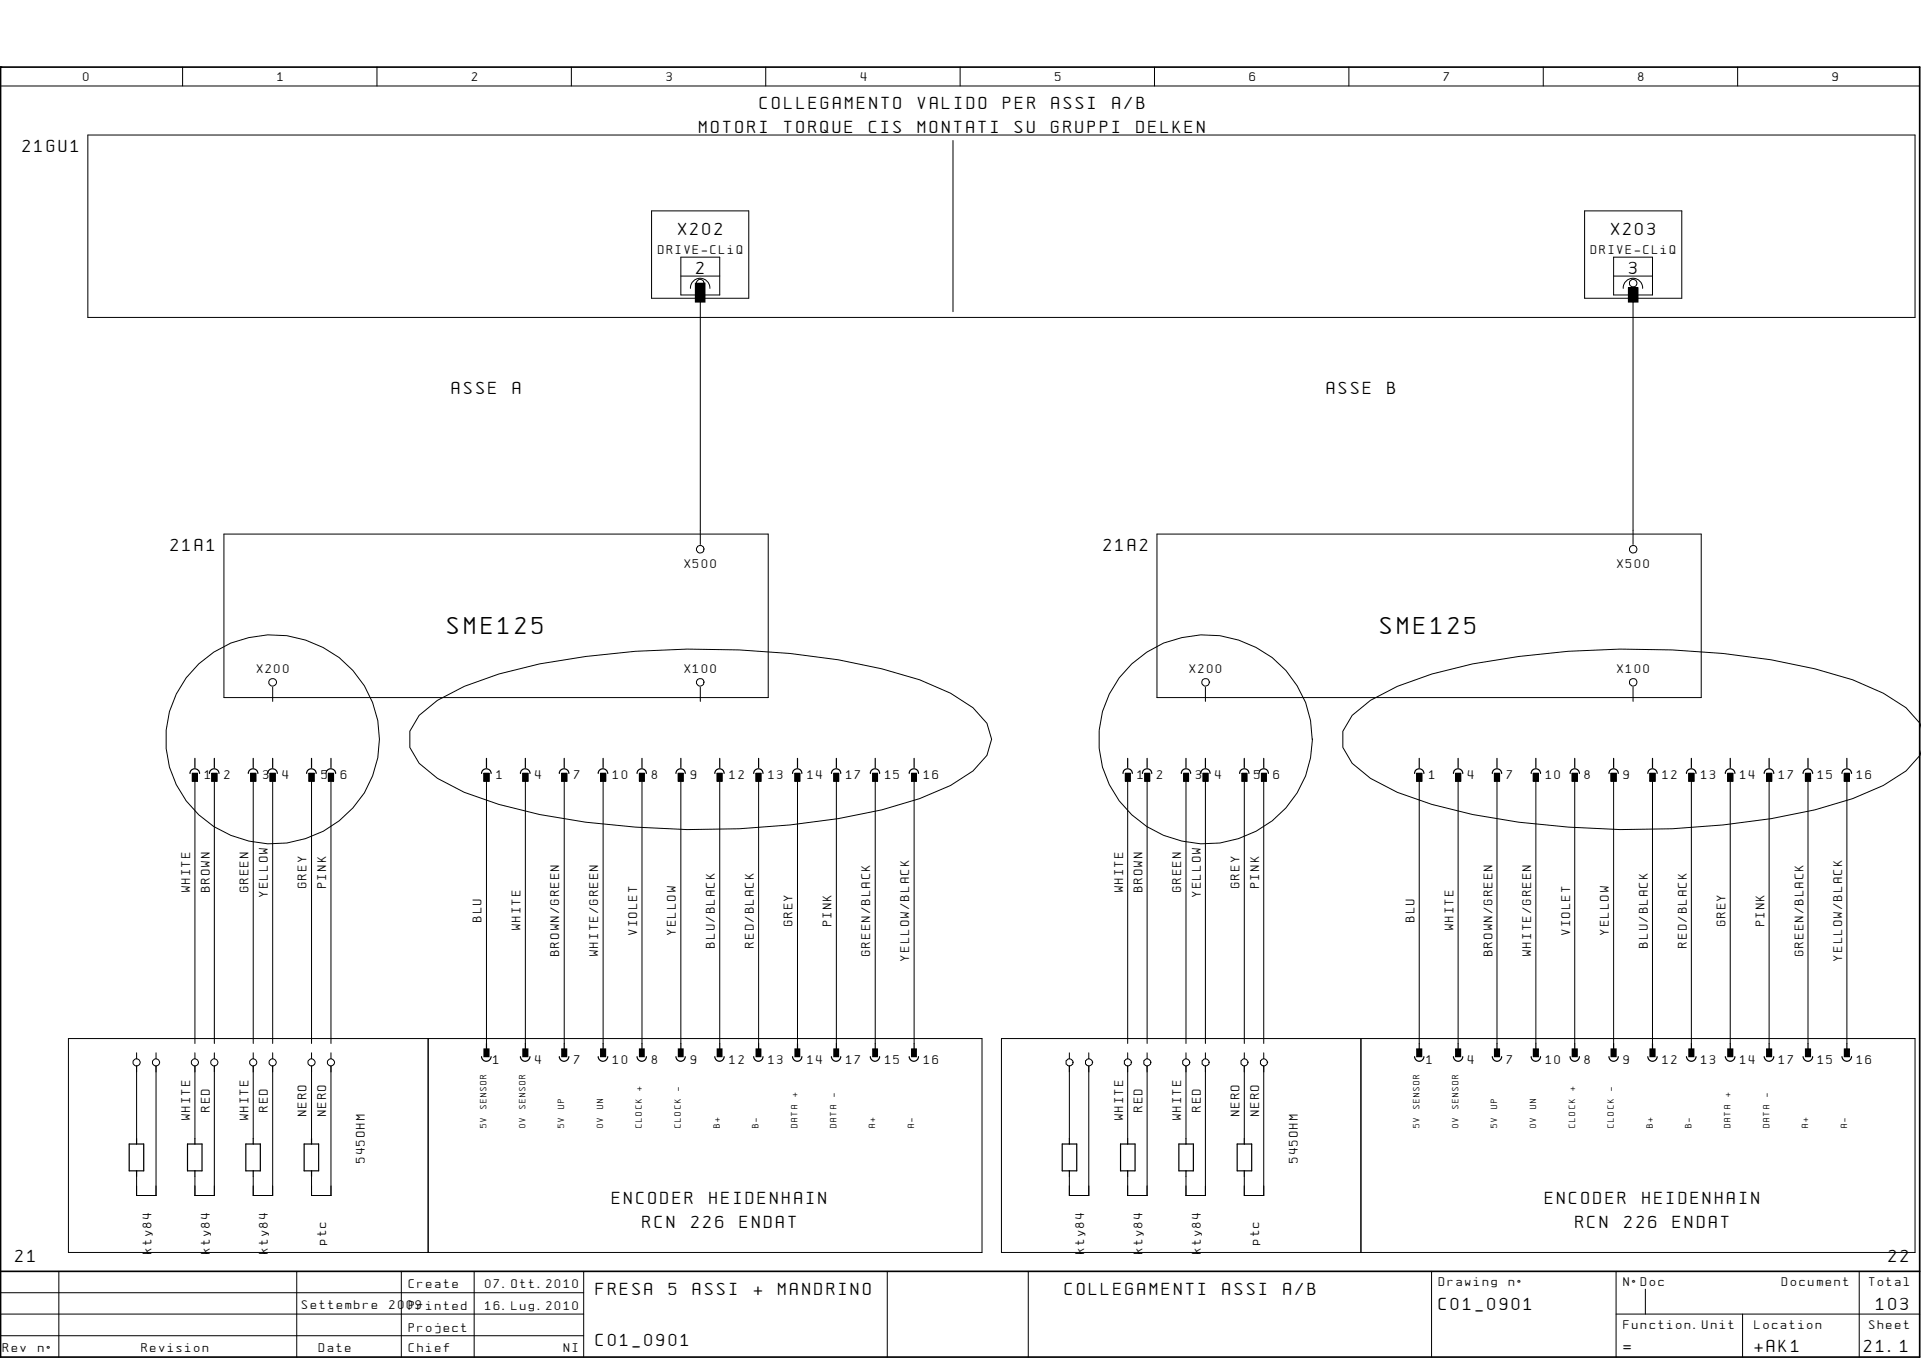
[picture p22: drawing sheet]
<svg xmlns="http://www.w3.org/2000/svg" width="297mm" height="210mm" viewBox="0 0 297 210" stroke-linecap="round" stroke-linejoin="round" font-family="sans-serif">
<defs><g id="words">
<g font-size="3">
<text x="69.2" y="98">SME125</text>
<text x="213.5" y="98">SME125</text>
</g>
<g font-size="2.2">
<text x="117.5" y="16.8">COLLEGAMENTO</text>
<text x="141.9" y="16.8">VALIDO</text>
<text x="155.1" y="16.8">PER</text>
<text x="162.6" y="16.8">ASSI</text>
<text x="172" y="16.8">A/B</text>
<text x="3.5" y="23.5">21GU1</text>
<text x="108.1" y="20.5">MOTORI</text>
<text x="121.2" y="20.5">TORQUE</text>
<text x="134.4" y="20.5">CIS</text>
<text x="141.9" y="20.5">MONTATI</text>
<text x="156.9" y="20.5">SU</text>
<text x="162.6" y="20.5">GRUPPI</text>
<text x="175.7" y="20.5">DELKEN</text>
<text x="104.9" y="36.3">X202</text>
<text x="249.1" y="36.3">X203</text>
<text x="107.7" y="42.3">2</text>
<text x="251.9" y="42.3">3</text>
<text x="69.9" y="60.9">ASSE</text>
<text x="79.3" y="60.9">A</text>
<text x="205.1" y="60.9">ASSE</text>
<text x="214.5" y="60.9">B</text>
<text x="26.4" y="85.1">21A1</text>
<text x="170.6" y="85.1">21A2</text>
<text x="94.7" y="186.1">ENCODER</text>
<text x="99.4" y="189.8">RCN</text>
<text x="106.9" y="189.8">226</text>
<text x="109.7" y="186.1">HEIDENHAIN</text>
<text x="114.4" y="189.8">ENDAT</text>
<text x="238.9" y="186.1">ENCODER</text>
<text x="243.6" y="189.8">RCN</text>
<text x="251.1" y="189.8">226</text>
<text x="254" y="186.1">HEIDENHAIN</text>
<text x="258.7" y="189.8">ENDAT</text>
<text x="2.4" y="195.1">21</text>
<text x="292" y="195.1">22</text>
<text x="92.2" y="200.2">FRESA</text>
<text x="103.4" y="200.2">5</text>
<text x="107.1" y="200.2">ASSI</text>
<text x="116.5" y="200.2">+</text>
<text x="120.3" y="200.2">MANDRINO</text>
<text x="164.6" y="200.2">COLLEGAMENTI</text>
<text x="189.1" y="200.2">ASSI</text>
<text x="198.5" y="200.2">A/B</text>
<text x="222.5" y="202.4">C01_0901</text>
<text x="290.1" y="202.4">103</text>
<text x="92.2" y="208">C01_0901</text>
<text x="251" y="209">=</text>
<text x="271.3" y="209">+AK1</text>
<text x="288.2" y="209">21.1</text>
</g>
<g font-size="1.5">
<text x="12.9" y="12.6">0</text>
<text x="42.9" y="12.6">1</text>
<text x="73" y="12.6">2</text>
<text x="103" y="12.6">3</text>
<text x="133.1" y="12.6">4</text>
<text x="163.1" y="12.6">5</text>
<text x="193.2" y="12.6">6</text>
<text x="223.3" y="12.6">7</text>
<text x="253.3" y="12.6">8</text>
<text x="283.3" y="12.6">9</text>
<text x="101.8" y="39.2">DRIVE-CLiQ</text>
<text x="246" y="39.2">DRIVE-CLiQ</text>
<text x="105.8" y="87.8">X500</text>
<text x="250.1" y="87.8">X500</text>
<text x="39.7" y="104">X200</text>
<text x="105.8" y="104">X100</text>
<text x="183.9" y="104">X200</text>
<text x="250.1" y="104">X100</text>
<text x="31.7" y="120.4">1</text>
<text x="34.7" y="120.4">2</text>
<text x="40.7" y="120.4">3</text>
<text x="43.7" y="120.4">4</text>
<text x="49.7" y="120.4">5</text>
<text x="52.7" y="120.4">6</text>
<text x="76.7" y="120.4">1</text>
<text x="82.8" y="120.4">4</text>
<text x="88.8" y="120.4">7</text>
<text x="94.8" y="120.4">10</text>
<text x="100.8" y="120.4">8</text>
<text x="106.8" y="120.4">9</text>
<text x="112.8" y="120.4">12</text>
<text x="118.8" y="120.4">13</text>
<text x="124.8" y="120.4">14</text>
<text x="130.8" y="120.4">17</text>
<text x="136.9" y="120.4">15</text>
<text x="142.9" y="120.4">16</text>
<text x="175.9" y="120.4">1</text>
<text x="178.9" y="120.4">2</text>
<text x="184.9" y="120.4">3</text>
<text x="187.9" y="120.4">4</text>
<text x="193.9" y="120.4">5</text>
<text x="196.9" y="120.4">6</text>
<text x="221" y="120.4">1</text>
<text x="227" y="120.4">4</text>
<text x="233" y="120.4">7</text>
<text x="239" y="120.4">10</text>
<text x="245" y="120.4">8</text>
<text x="251" y="120.4">9</text>
<text x="257" y="120.4">12</text>
<text x="263.1" y="120.4">13</text>
<text x="269.1" y="120.4">14</text>
<text x="275.1" y="120.4">17</text>
<text x="281.1" y="120.4">15</text>
<text x="287.1" y="120.4">16</text>
<text x="29.4" y="137.9" transform="rotate(-90 29.4 137.9)">WHITE</text>
<text x="32.4" y="137.9" transform="rotate(-90 32.4 137.9)">BROWN</text>
<text x="38.4" y="137.9" transform="rotate(-90 38.4 137.9)">GREEN</text>
<text x="47.4" y="137.3" transform="rotate(-90 47.4 137.3)">GREY</text>
<text x="50.4" y="137.3" transform="rotate(-90 50.4 137.3)">PINK</text>
<text x="173.6" y="137.9" transform="rotate(-90 173.6 137.9)">WHITE</text>
<text x="176.7" y="137.9" transform="rotate(-90 176.7 137.9)">BROWN</text>
<text x="182.7" y="137.9" transform="rotate(-90 182.7 137.9)">GREEN</text>
<text x="191.7" y="137.3" transform="rotate(-90 191.7 137.3)">GREY</text>
<text x="194.7" y="137.3" transform="rotate(-90 194.7 137.3)">PINK</text>
<text x="41.4" y="138.6" transform="rotate(-90 41.4 138.6)">YELLOW</text>
<text x="74.5" y="142.5" transform="rotate(-90 74.5 142.5)">BLU</text>
<text x="80.5" y="143.8" transform="rotate(-90 80.5 143.8)">WHITE</text>
<text x="122.6" y="143.2" transform="rotate(-90 122.6 143.2)">GREY</text>
<text x="128.6" y="143.2" transform="rotate(-90 128.6 143.2)">PINK</text>
<text x="185.7" y="138.6" transform="rotate(-90 185.7 138.6)">YELLOW</text>
<text x="218.7" y="142.5" transform="rotate(-90 218.7 142.5)">BLU</text>
<text x="224.7" y="143.8" transform="rotate(-90 224.7 143.8)">WHITE</text>
<text x="266.8" y="143.2" transform="rotate(-90 266.8 143.2)">GREY</text>
<text x="272.8" y="143.2" transform="rotate(-90 272.8 143.2)">PINK</text>
<text x="86.5" y="147.8" transform="rotate(-90 86.5 147.8)">BROWN/GREEN</text>
<text x="92.5" y="147.8" transform="rotate(-90 92.5 147.8)">WHITE/GREEN</text>
<text x="98.5" y="144.5" transform="rotate(-90 98.5 144.5)">VIOLET</text>
<text x="104.5" y="144.5" transform="rotate(-90 104.5 144.5)">YELLOW</text>
<text x="110.5" y="146.5" transform="rotate(-90 110.5 146.5)">BLU/BLACK</text>
<text x="116.5" y="146.5" transform="rotate(-90 116.5 146.5)">RED/BLACK</text>
<text x="134.6" y="147.8" transform="rotate(-90 134.6 147.8)">GREEN/BLACK</text>
<text x="140.6" y="148.5" transform="rotate(-90 140.6 148.5)">YELLOW/BLACK</text>
<text x="230.8" y="147.8" transform="rotate(-90 230.8 147.8)">BROWN/GREEN</text>
<text x="236.8" y="147.8" transform="rotate(-90 236.8 147.8)">WHITE/GREEN</text>
<text x="242.8" y="144.5" transform="rotate(-90 242.8 144.5)">VIOLET</text>
<text x="248.8" y="144.5" transform="rotate(-90 248.8 144.5)">YELLOW</text>
<text x="254.8" y="146.5" transform="rotate(-90 254.8 146.5)">BLU/BLACK</text>
<text x="260.8" y="146.5" transform="rotate(-90 260.8 146.5)">RED/BLACK</text>
<text x="278.8" y="147.8" transform="rotate(-90 278.8 147.8)">GREEN/BLACK</text>
<text x="284.9" y="148.5" transform="rotate(-90 284.9 148.5)">YELLOW/BLACK</text>
<text x="76.3" y="164.5">1</text>
<text x="82.8" y="164.5">4</text>
<text x="88.8" y="164.5">7</text>
<text x="94.8" y="164.5">10</text>
<text x="100.8" y="164.5">8</text>
<text x="106.8" y="164.5">9</text>
<text x="112.8" y="164.5">12</text>
<text x="118.8" y="164.5">13</text>
<text x="124.8" y="164.5">14</text>
<text x="130.8" y="164.5">17</text>
<text x="136.9" y="164.5">15</text>
<text x="142.9" y="164.5">16</text>
<text x="220.6" y="164.5">1</text>
<text x="227" y="164.5">4</text>
<text x="233" y="164.5">7</text>
<text x="239" y="164.5">10</text>
<text x="245" y="164.5">8</text>
<text x="251" y="164.5">9</text>
<text x="257" y="164.5">12</text>
<text x="263.1" y="164.5">13</text>
<text x="269.1" y="164.5">14</text>
<text x="275.1" y="164.5">17</text>
<text x="281.1" y="164.5">15</text>
<text x="287.1" y="164.5">16</text>
<text x="29.4" y="173.2" transform="rotate(-90 29.4 173.2)">WHITE</text>
<text x="32.4" y="171.9" transform="rotate(-90 32.4 171.9)">RED</text>
<text x="38.4" y="173.2" transform="rotate(-90 38.4 173.2)">WHITE</text>
<text x="41.4" y="171.9" transform="rotate(-90 41.4 171.9)">RED</text>
<text x="47.4" y="172.6" transform="rotate(-90 47.4 172.6)">NERO</text>
<text x="50.4" y="172.6" transform="rotate(-90 50.4 172.6)">NERO</text>
<text x="173.6" y="173.2" transform="rotate(-90 173.6 173.2)">WHITE</text>
<text x="176.7" y="171.9" transform="rotate(-90 176.7 171.9)">RED</text>
<text x="182.7" y="173.2" transform="rotate(-90 182.7 173.2)">WHITE</text>
<text x="185.7" y="171.9" transform="rotate(-90 185.7 171.9)">RED</text>
<text x="191.7" y="172.6" transform="rotate(-90 191.7 172.6)">NERO</text>
<text x="194.7" y="172.6" transform="rotate(-90 194.7 172.6)">NERO</text>
<text x="56.4" y="179.7" transform="rotate(-90 56.4 179.7)">545OHM</text>
<text x="200.7" y="179.7" transform="rotate(-90 200.7 179.7)">545OHM</text>
<text x="23.4" y="193.8" transform="rotate(-90 23.4 193.8)">kty84</text>
<text x="32.4" y="193.8" transform="rotate(-90 32.4 193.8)">kty84</text>
<text x="41.4" y="193.8" transform="rotate(-90 41.4 193.8)">kty84</text>
<text x="50.4" y="192.4" transform="rotate(-90 50.4 192.4)">ptc</text>
<text x="167.6" y="193.8" transform="rotate(-90 167.6 193.8)">kty84</text>
<text x="176.7" y="193.8" transform="rotate(-90 176.7 193.8)">kty84</text>
<text x="185.7" y="193.8" transform="rotate(-90 185.7 193.8)">kty84</text>
<text x="194.7" y="192.4" transform="rotate(-90 194.7 192.4)">ptc</text>
<text x="46.7" y="202.4">Settembre</text>
<text x="60.2" y="202.4">2009</text>
<text x="63.2" y="199.1">Create</text>
<text x="63.2" y="202.4">Printed</text>
<text x="75" y="199.1">07.Ott.2010</text>
<text x="75" y="202.4">16.Lug.2010</text>
<text x="222.5" y="198.8">Drawing</text>
<text x="233.3" y="198.8">nø</text>
<text x="251" y="198.8">NøDoc</text>
<text x="275.5" y="198.8">Document</text>
<text x="289" y="198.8">Total</text>
<text x=".5" y="209">Rev</text>
<text x="5.9" y="209">nø</text>
<text x="21.9" y="209">Revision</text>
<text x="49.3" y="209">Date</text>
<text x="63.2" y="205.8">Project</text>
<text x="63.2" y="209">Chief</text>
<text x="87.2" y="209">NI</text>
<text x="251" y="205.4">Function.Unit</text>
<text x="271.3" y="205.4">Location</text>
<text x="289" y="205.4">Sheet</text>
</g>
<g font-size="1.1">
<text x="75.2" y="171.5" transform="rotate(-90 75.2 171.5)">SENSOR</text>
<text x="81.2" y="171.5" transform="rotate(-90 81.2 171.5)">SENSOR</text>
<text x="87.2" y="171.5" transform="rotate(-90 87.2 171.5)">UP</text>
<text x="93.3" y="171.5" transform="rotate(-90 93.3 171.5)">UN</text>
<text x="99.3" y="168.7" transform="rotate(-90 99.3 168.7)">+</text>
<text x="105.3" y="168.7" transform="rotate(-90 105.3 168.7)">-</text>
<text x="123.3" y="169.6" transform="rotate(-90 123.3 169.6)">+</text>
<text x="129.3" y="169.6" transform="rotate(-90 129.3 169.6)">-</text>
<text x="219.5" y="171.5" transform="rotate(-90 219.5 171.5)">SENSOR</text>
<text x="225.5" y="171.5" transform="rotate(-90 225.5 171.5)">SENSOR</text>
<text x="231.5" y="171.5" transform="rotate(-90 231.5 171.5)">UP</text>
<text x="237.5" y="171.5" transform="rotate(-90 237.5 171.5)">UN</text>
<text x="243.5" y="168.7" transform="rotate(-90 243.5 168.7)">+</text>
<text x="249.6" y="168.7" transform="rotate(-90 249.6 168.7)">-</text>
<text x="267.6" y="169.6" transform="rotate(-90 267.6 169.6)">+</text>
<text x="273.6" y="169.6" transform="rotate(-90 273.6 169.6)">-</text>
<text x="75.2" y="174.4" transform="rotate(-90 75.2 174.4)">5V</text>
<text x="81.2" y="174.4" transform="rotate(-90 81.2 174.4)">0V</text>
<text x="87.2" y="174.4" transform="rotate(-90 87.2 174.4)">5V</text>
<text x="93.3" y="174.4" transform="rotate(-90 93.3 174.4)">0V</text>
<text x="99.3" y="174.4" transform="rotate(-90 99.3 174.4)">CLOCK</text>
<text x="105.3" y="174.4" transform="rotate(-90 105.3 174.4)">CLOCK</text>
<text x="111.3" y="174.4" transform="rotate(-90 111.3 174.4)">B+</text>
<text x="117.3" y="174.4" transform="rotate(-90 117.3 174.4)">B-</text>
<text x="123.3" y="174.4" transform="rotate(-90 123.3 174.4)">DATA</text>
<text x="129.3" y="174.4" transform="rotate(-90 129.3 174.4)">DATA</text>
<text x="135.3" y="174.4" transform="rotate(-90 135.3 174.4)">A+</text>
<text x="141.3" y="174.4" transform="rotate(-90 141.3 174.4)">A-</text>
<text x="219.5" y="174.4" transform="rotate(-90 219.5 174.4)">5V</text>
<text x="225.5" y="174.4" transform="rotate(-90 225.5 174.4)">0V</text>
<text x="231.5" y="174.4" transform="rotate(-90 231.5 174.4)">5V</text>
<text x="237.5" y="174.4" transform="rotate(-90 237.5 174.4)">0V</text>
<text x="243.5" y="174.4" transform="rotate(-90 243.5 174.4)">CLOCK</text>
<text x="249.6" y="174.4" transform="rotate(-90 249.6 174.4)">CLOCK</text>
<text x="255.6" y="174.4" transform="rotate(-90 255.6 174.4)">B+</text>
<text x="261.6" y="174.4" transform="rotate(-90 261.6 174.4)">B-</text>
<text x="267.6" y="174.4" transform="rotate(-90 267.6 174.4)">DATA</text>
<text x="273.6" y="174.4" transform="rotate(-90 273.6 174.4)">DATA</text>
<text x="279.6" y="174.4" transform="rotate(-90 279.6 174.4)">A+</text>
<text x="285.6" y="174.4" transform="rotate(-90 285.6 174.4)">A-</text>
</g>
</g></defs>
<path d="M.1 10.4h.1M.1 10.4h296.7v199.4h-296.7zM.1 196.5h296.7" fill="none" stroke="#000" stroke-width=".26"/>
<g fill="none" stroke="#000" stroke-width=".15">
<path d="M.1 13.3h296.7M28.2 10.4v2.9M58.3 10.4v2.9M88.3 10.4v2.9M118.4 10.4v2.9M148.5 10.4v2.9M178.5 10.4v2.9M208.6 10.4v2.9M238.6 10.4v2.9M268.7 10.4v2.9M13.6 20.9h282.5v28.2h-282.5zM100.7 32.6h15.1v13.5h-15.1z"/>
<path d="M105.3 39.8h6v5.8h-6zM147.4 21.7v26.5M245 32.6h15.1v13.5h-15.1zM249.5 39.8h6v5.8h-6zM105.3 42.7h6M106.8 44.6a1.5 1.5 0 0 1 1.5-1.6 1.5 1.5 0 0 1 1.5 1.6M107.5 43.8h1.5v2.9h-1.5zM108.3 44.5v39.7M249.5 42.7h6M251 44.6a1.5 1.5 0 0 1 1.5-1.6 1.5 1.5 0 0 1 1.5 1.6M251.8 44.5h1.5v2.2h-1.5zM252.5 44.5v39.7"/>
<path d="M34.6 82.6h84.2v25.2h-84.2zM178.9 82.6h84.2v25.2h-84.2zM30.7 102.6a16.7 16.7 0 0 1 27.7 8.8 16.4 16.4 0 0 1-19.9 18.6 16 16 0 0 1-7.8-27.4zM42.2 106.2v2.2M64.8 110.6l2.8-2.4 4.2-2.1 5.3-1.9 6.3-1.6a136.2 136.2 0 0 1 46.2-.6l6.8 1.4 5.8 1.7 4.8 2 3.4 2.3 2.2 2.4 .7 2.5-.7 2.5-2.2 2.4-3.4 2.2-4.8 2-5.8 1.8a131.3 131.3 0 0 1-53 .7l-6.3-1.6-5.3-1.8-4.2-2.2-2.8-2.3-1.4-2.5v-2.5zM108.3 106.2v2.2M175 102.6a16.6 16.6 0 0 1 27.6 8.8 15.3 15.3 0 0 1-2 11.2 16.6 16.6 0 0 1-16.4 7.7 16.6 16.6 0 0 1-13.7-11.7 15.8 15.8 0 0 1 4.5-16zM186.4 106.2v2.2M252.5 106.2v2.2M297.1 112.5l-.2-.7-2.2-2.4-3.5-2.3-4.7-2a100.7 100.7 0 0 0-27.9-4.6 131.5 131.5 0 0 0-30.9 2.1l-6.3 1.6-5.3 1.9-4.2 2.1-2.8 2.4-1.5 2.4v2.5l1.5 2.5 2.8 2.3 4.2 2.2a87 87 0 0 0 26.4 5.3 129.9 129.9 0 0 0 38.1-2.6l5.9-1.8 4.7-2 3.5-2.2 2.2-2.4 .2-.8M30.1 120.1v41.2M33.1 120.1v41.2"/>
<path d="M39.2 120.1v41.2M42.2 120.1v41.2M48.2 120.1v41.2M51.2 120.1v41.2M75.2 120.1v41.2M81.2 120.1v41.2M87.2 120.1v41.2M93.3 120.1v41.2M99.3 120.1v41.2M105.3 120.1v41.2M111.3 120.1v41.2M117.3 120.1v41.2"/>
<path d="M123.3 120.1v41.2M129.3 120.1v41.2M135.3 120.1v41.2M141.3 120.1v41.2M174.4 120.1v41.2M177.4 120.1v41.2M183.4 120.1v41.2M186.4 120.1v41.2M192.4 120.1v41.2M195.4 120.1v41.2M219.5 120.1v41.2M225.5 120.1v41.2"/>
<path d="M231.5 120.1v41.2M237.5 120.1v41.2M243.5 120.1v41.2M249.5 120.1v41.2M255.5 120.1v41.2M261.5 120.1v41.2M267.5 120.1v41.2M273.6 120.1v41.2M279.6 120.1v41.2M285.6 120.1v41.2M10.6 160.5h141.2v33.1h-141.2zM21.1 162.7v1"/>
<path d="M21.1 164.8v11.2M24.1 164.8v20h-3v-3M24.1 162.7v1M30.1 162.7v1M30.1 164.8v11.2M33.1 164.8v20h-3v-3M33.1 162.7v1M39.2 162.7v1M39.2 164.8v11.2M42.2 164.8v20h-3v-3M42.2 162.7v1M48.2 162.7v1"/>
<path d="M48.2 164.8v11.2M51.2 164.8v20h-3v-3M51.2 162.7v1M66.2 160.5v33.1M154.9 160.5h141.2v33.1h-141.2zM165.1 163.7a.56 .56 0 0 1 .7 .2 .56 .56 0 0 1-.2 .8 .56 .56 0 0 1-.8-.2v-.5zM165.4 162.7v1M165.4 164.8v11.2M168.1 163.7a.56 .56 0 0 1 .7 .2 .56 .56 0 0 1-.2 .8 .56 .56 0 0 1-.8-.2v-.5zM168.4 164.8v20h-3v-3M168.4 162.7v1M174.1 163.7a.56 .56 0 0 1 .8 .2 .56 .56 0 0 1-.3 .8 .56 .56 0 0 1-.7-.2v-.5z"/>
<path d="M174.4 162.7v1M174.4 164.8v11.2M176.9 164a.56 .56 0 0 1 .8-.2 .56 .56 0 0 1 0 .9 .62 .62 0 0 1-.8-.2zM177.4 164.8v20h-3v-3M177.4 162.7v1M183.1 163.7a.56 .56 0 0 1 .8 .2 .56 .56 0 0 1-.3 .8 .56 .56 0 0 1-.7-.2v-.5zM183.4 162.7v1M183.4 164.8v11.2M186.1 163.7a.56 .56 0 0 1 .8 .2 .56 .56 0 0 1-.3 .8 .56 .56 0 0 1-.7-.2v-.5zM186.4 164.8v20h-3v-3M186.4 162.7v1M192.1 163.7a.56 .56 0 0 1 .8 .2 .56 .56 0 0 1-.2 .8 .56 .56 0 0 1-.8-.2v-.5z"/>
<path d="M192.4 162.7v1M192.4 164.8v11.2M195.1 163.7a.56 .56 0 0 1 .8 .2 .56 .56 0 0 1-.2 .8 .56 .56 0 0 1-.8-.2v-.5zM195.4 164.8v20h-3v-3M195.4 162.7v1M210.4 160.5v33.1M.1 196.9v12.9M.1 199.8h90.2M9.1 196.5v13.3M45.9 196.5v13.3M62.1 196.5v13.3M73.3 196.5v13.3"/>
<path d="M90.3 196.5v13.3M137.2 196.5v13.3M159 196.5v13.3M221.4 196.5v13.3M249.9 196.5v13.3M254.4 199.3v3.8M287.5 196.5v13.3M.1 203.1h90.2M.1 206.5h90.2M249.9 203.1h46.9M269.4 203.1v6.7"/>
<circle cx="108.3" cy="43.8" r=".6"/>
<circle cx="252.5" cy="43.8" r=".58"/>
<circle cx="108.3" cy="84.9" r=".59"/>
<circle cx="252.5" cy="84.9" r=".58"/>
<circle cx="42.2" cy="105.5" r=".59"/>
<circle cx="108.3" cy="105.5" r=".59"/>
<circle cx="186.4" cy="105.5" r=".59"/>
<circle cx="252.5" cy="105.5" r=".58"/>
<circle cx="21.1" cy="164.2" r=".55"/>
<circle cx="24.1" cy="164.2" r=".55"/>
<circle cx="30.1" cy="164.2" r=".55"/>
<circle cx="33.1" cy="164.2" r=".55"/>
<circle cx="39.2" cy="164.2" r=".55"/>
<circle cx="42.2" cy="164.2" r=".55"/>
<circle cx="48.2" cy="164.2" r=".55"/>
<circle cx="51.2" cy="164.2" r=".55"/>
</g>
<g fill="none" stroke="#000" stroke-width=".19">
<path d="M29.4 119.5a.74 .74 0 0 1 .7-.7 .74 .74 0 0 1 .8 .7M29.8 119.5h.7v1.2h-.7zM30.1 117.2v1.5M32.4 119.5a.74 .74 0 0 1 .7-.7 .74 .74 0 0 1 .8 .7M32.8 119.5h.7v1.2h-.7zM33.1 117.2v1.5M38.4 119.5a.74 .74 0 0 1 .7-.7 .74 .74 0 0 1 .8 .7M38.8 119.5h.7v1.2h-.7zM39.2 117.2v1.5M41.4 119.5a.74 .74 0 0 1 .7-.7 .74 .74 0 0 1 .8 .7M41.8 119.5h.7v1.2h-.7zM42.2 117.2v1.5"/>
<path d="M47.4 119.5a.74 .74 0 0 1 .8-.7 .74 .74 0 0 1 .7 .7M47.8 119.5h.8v1.2h-.8zM48.2 117.2v1.5M50.4 119.5a.74 .74 0 0 1 .8-.7 .74 .74 0 0 1 .7 .7M50.8 119.5h.8v1.2h-.8zM51.2 117.2v1.5M74.5 119.5a.74 .74 0 0 1 .7-.7 .74 .74 0 0 1 .7 .7M74.8 119.5h.8v1.2h-.8zM75.2 117.2v1.5M80.5 119.5a.74 .74 0 0 1 .7-.7 .74 .74 0 0 1 .8 .7M80.9 119.5h.7v1.2h-.7zM81.2 117.2v1.5"/>
<path d="M86.5 119.5a.74 .74 0 0 1 .7-.7 .74 .74 0 0 1 .8 .7M86.9 119.5h.7v1.2h-.7zM87.2 117.2v1.5M92.5 119.5a.74 .74 0 0 1 .7-.7 .74 .74 0 0 1 .8 .7M92.9 119.5h.7v1.2h-.7zM93.3 117.2v1.5M98.5 119.5a.72 .72 0 0 1 .7-.7 .72 .72 0 0 1 .7 .7M98.9 119.5h.7v1.2h-.7zM99.3 117.2v1.5M104.5 119.5a.72 .72 0 0 1 .7-.7 .72 .72 0 0 1 .8 .7M104.9 119.5h.7v1.2h-.7zM105.3 117.2v1.5"/>
<path d="M110.5 119.5a.72 .72 0 0 1 .7-.7 .72 .72 0 0 1 .8 .7M110.9 119.5h.7v1.2h-.7zM111.3 117.2v1.5M116.5 119.5a.72 .72 0 0 1 .8-.7 .72 .72 0 0 1 .7 .7M116.9 119.5h.7v1.2h-.7zM117.3 117.2v1.5M122.6 119.5a.72 .72 0 0 1 .7-.7 .72 .72 0 0 1 .7 .7M122.9 119.5h.8v1.2h-.8zM123.3 117.2v1.5M128.6 119.5a.72 .72 0 0 1 .7-.7 .72 .72 0 0 1 .7 .7M128.9 119.5h.8v1.2h-.8zM129.3 117.2v1.5"/>
<path d="M134.6 119.5a.72 .72 0 0 1 .7-.7 .72 .72 0 0 1 .7 .7M135 119.5h.7v1.2h-.7zM135.3 117.2v1.5M140.6 119.5a.72 .72 0 0 1 .7-.7 .72 .72 0 0 1 .7 .7M141 119.5h.7v1.2h-.7zM141.3 117.2v1.5M173.6 119.5a.72 .72 0 0 1 .8-.7 .72 .72 0 0 1 .7 .7M174 119.5h.7v1.2h-.7zM174.4 117.2v1.5M176.7 119.5a.72 .72 0 0 1 .7-.7 .72 .72 0 0 1 .7 .7M177 119.5h.8v1.2h-.8zM177.4 117.2v1.5"/>
<path d="M182.7 119.5a.72 .72 0 0 1 .7-.7 .72 .72 0 0 1 .7 .7M183 119.5h.8v1.2h-.8zM183.4 117.2v1.5M185.7 119.5a.72 .72 0 0 1 .7-.7 .72 .72 0 0 1 .7 .7M186.1 119.5h.7v1.2h-.7zM186.4 117.2v1.5M191.7 119.5a.72 .72 0 0 1 .7-.7 .72 .72 0 0 1 .7 .7M192.1 119.5h.7v1.2h-.7zM192.4 117.2v1.5M194.7 119.5a.72 .72 0 0 1 .7-.7 .72 .72 0 0 1 .7 .7M195.1 119.5h.7v1.2h-.7zM195.4 117.2v1.5"/>
<path d="M218.7 119.5a.72 .72 0 0 1 .8-.7 .72 .72 0 0 1 .7 .7M219.1 119.5h.7v1.2h-.7zM219.5 117.2v1.5M224.7 119.5a.72 .72 0 0 1 .8-.7 .72 .72 0 0 1 .7 .7M225.1 119.5h.7v1.2h-.7zM225.5 117.2v1.5M230.8 119.5a.72 .72 0 0 1 .7-.7 .72 .72 0 0 1 .7 .7M231.1 119.5h.8v1.2h-.8zM231.5 117.2v1.5M236.8 119.5a.72 .72 0 0 1 .7-.7 .72 .72 0 0 1 .7 .7M237.1 119.5h.8v1.2h-.8zM237.5 117.2v1.5"/>
<path d="M242.8 119.5a.72 .72 0 0 1 .7-.7 .72 .72 0 0 1 .7 .7M243.1 119.5h.8v1.2h-.8zM243.5 117.2v1.5M248.8 119.5a.72 .72 0 0 1 .7-.7 .72 .72 0 0 1 .7 .7M249.1 119.5h.8v1.2h-.8zM249.5 117.2v1.5M254.8 119.5a.72 .72 0 0 1 .7-.7 .72 .72 0 0 1 .7 .7M255.1 119.5h.8v1.2h-.8zM255.5 117.2v1.5M260.8 119.5a.74 .74 0 0 1 .7-.7 .74 .74 0 0 1 .8 .7M261.2 119.5h.7v1.2h-.7zM261.5 117.2v1.5"/>
<path d="M266.8 119.5a.74 .74 0 0 1 .7-.7 .74 .74 0 0 1 .8 .7M267.2 119.5h.7v1.2h-.7zM267.5 117.2v1.5M272.8 119.5a.74 .74 0 0 1 .7-.7 .74 .74 0 0 1 .8 .7M273.2 119.5h.7v1.2h-.7zM273.6 117.2v1.5M278.8 119.5a.74 .74 0 0 1 .7-.7 .74 .74 0 0 1 .8 .7M279.2 119.5h.7v1.2h-.7zM279.6 117.2v1.5M284.8 119.5a.74 .74 0 0 1 .8-.7 .74 .74 0 0 1 .7 .7M285.2 119.5h.8v1.2h-.8zM285.6 117.2v1.5"/>
<path d="M20 176.8h2.2v4.2h-2.2zM21.1 176v.8M29 176.8h2.2v4.2h-2.2zM30.1 176v.8M38 176.8h2.3v4.2h-2.3zM39.2 176v.8M47 176.8h2.3v4.2h-2.3zM48.2 176v.8M74.5 163.3a.74 .74 0 0 0 .7 .7 .74 .74 0 0 0 .7-.7M74.8 162.1h.8v1.2h-.8zM75.2 161.3v.8M80.5 163.3a.74 .74 0 0 0 .7 .7 .74 .74 0 0 0 .8-.7"/>
<path d="M80.9 162.1h.7v1.2h-.7zM81.2 161.3v.8M86.5 163.3a.74 .74 0 0 0 .7 .7 .74 .74 0 0 0 .8-.7M86.9 162.1h.7v1.2h-.7zM87.2 161.3v.8M92.5 163.3a.74 .74 0 0 0 .7 .7 .74 .74 0 0 0 .8-.7M92.9 162.1h.7v1.2h-.7zM93.3 161.3v.8M98.5 163.3a.72 .72 0 0 0 .7 .7 .72 .72 0 0 0 .7-.7M98.9 162.1h.7v1.2h-.7zM99.3 161.3v.8M104.5 163.3a.72 .72 0 0 0 .7 .7 .72 .72 0 0 0 .8-.7"/>
<path d="M104.9 162.1h.7v1.2h-.7zM105.3 161.3v.8M110.5 163.3a.72 .72 0 0 0 .7 .7 .72 .72 0 0 0 .8-.7M110.9 162.1h.7v1.2h-.7zM111.3 161.3v.8M116.5 163.3a.72 .72 0 0 0 .8 .7 .72 .72 0 0 0 .7-.7M116.9 162.1h.7v1.2h-.7zM117.3 161.3v.8M122.6 163.3a.72 .72 0 0 0 .7 .7 .72 .72 0 0 0 .7-.7M122.9 162.1h.8v1.2h-.8zM123.3 161.3v.8M128.6 163.3a.72 .72 0 0 0 .7 .7 .72 .72 0 0 0 .7-.7"/>
<path d="M128.9 162.1h.8v1.2h-.8zM129.3 161.3v.8M134.6 163.3a.72 .72 0 0 0 .7 .7 .72 .72 0 0 0 .7-.7M135 162.1h.7v1.2h-.7zM135.3 161.3v.8M140.6 163.3a.72 .72 0 0 0 .7 .7 .72 .72 0 0 0 .7-.7M141 162.1h.7v1.2h-.7zM141.3 161.3v.8M164.3 176.8h2.2v4.2h-2.2zM165.4 176v.8M173.3 176.8h2.2v4.2h-2.2zM174.4 176v.8"/>
<path d="M182.3 176.8h2.2v4.2h-2.2zM183.4 176v.8M191.3 176.8h2.2v4.2h-2.2zM192.4 176v.8M218.7 163.3a.72 .72 0 0 0 .8 .7 .72 .72 0 0 0 .7-.7M219.1 162.1h.7v1.2h-.7zM219.5 161.3v.8M224.7 163.3a.72 .72 0 0 0 .8 .7 .72 .72 0 0 0 .7-.7M225.1 162.1h.7v1.2h-.7zM225.5 161.3v.8M230.8 163.3a.72 .72 0 0 0 .7 .7 .72 .72 0 0 0 .7-.7M231.1 162.1h.8v1.2h-.8z"/>
<path d="M231.5 161.3v.8M236.8 163.3a.72 .72 0 0 0 .7 .7 .72 .72 0 0 0 .7-.7M237.1 162.1h.8v1.2h-.8zM237.5 161.3v.8M242.8 163.3a.72 .72 0 0 0 .7 .7 .72 .72 0 0 0 .7-.7M243.1 162.1h.8v1.2h-.8zM243.5 161.3v.8M248.8 163.3a.72 .72 0 0 0 .7 .7 .72 .72 0 0 0 .7-.7M249.1 162.1h.8v1.2h-.8zM249.5 161.3v.8M254.8 163.3a.72 .72 0 0 0 .7 .7 .72 .72 0 0 0 .7-.7M255.1 162.1h.8v1.2h-.8z"/>
<path d="M255.5 161.3v.8M260.8 163.3a.74 .74 0 0 0 .7 .7 .74 .74 0 0 0 .8-.7M261.2 162.1h.7v1.2h-.7zM261.5 161.3v.8M266.8 163.3a.74 .74 0 0 0 .7 .7 .74 .74 0 0 0 .8-.7M267.2 162.1h.7v1.2h-.7zM267.5 161.3v.8M272.8 163.3a.74 .74 0 0 0 .7 .7 .74 .74 0 0 0 .8-.7M273.2 162.1h.7v1.2h-.7zM273.6 161.3v.8M278.8 163.3a.74 .74 0 0 0 .7 .7 .74 .74 0 0 0 .8-.7M279.2 162.1h.7v1.2h-.7z"/>
<path d="M279.6 161.3v.8M284.8 163.3a.74 .74 0 0 0 .8 .7 .74 .74 0 0 0 .7-.7M285.2 162.1h.8v1.2h-.8zM285.6 161.3v.8M21.1 181v.8M30.1 181v.8M39.2 181v.8M48.2 181v.8M165.4 181v.8M174.4 181v.8M183.4 181v.8M192.4 181v.8"/>
</g>
<g fill="#000">
<path d="M107.5 43.8h1.5v2.9h-1.5zM251.8 44.5h1.5v2.2h-1.5zM29.8 119.5h.7v1.2h-.7zM32.8 119.5h.7v1.2h-.7zM38.8 119.5h.7v1.2h-.7zM41.8 119.5h.7v1.2h-.7zM47.8 119.5h.8v1.2h-.8zM50.8 119.5h.8v1.2h-.8zM74.8 119.5h.8v1.2h-.8zM80.9 119.5h.7v1.2h-.7zM86.9 119.5h.7v1.2h-.7zM92.9 119.5h.7v1.2h-.7z"/>
<path d="M98.9 119.5h.7v1.2h-.7zM104.9 119.5h.7v1.2h-.7zM110.9 119.5h.7v1.2h-.7zM116.9 119.5h.7v1.2h-.7zM122.9 119.5h.8v1.2h-.8zM128.9 119.5h.8v1.2h-.8zM135 119.5h.7v1.2h-.7zM141 119.5h.7v1.2h-.7zM174 119.5h.7v1.2h-.7zM177 119.5h.8v1.2h-.8zM183 119.5h.8v1.2h-.8zM186.1 119.5h.7v1.2h-.7z"/>
<path d="M192.1 119.5h.7v1.2h-.7zM195.1 119.5h.7v1.2h-.7zM219.1 119.5h.7v1.2h-.7zM225.1 119.5h.7v1.2h-.7zM231.1 119.5h.8v1.2h-.8zM237.1 119.5h.8v1.2h-.8zM243.1 119.5h.8v1.2h-.8zM249.1 119.5h.8v1.2h-.8zM255.1 119.5h.8v1.2h-.8zM261.2 119.5h.7v1.2h-.7zM267.2 119.5h.7v1.2h-.7zM273.2 119.5h.7v1.2h-.7z"/>
<path d="M279.2 119.5h.7v1.2h-.7zM285.2 119.5h.8v1.2h-.8zM74.8 162.1h.8v1.2h-.8zM80.9 162.1h.7v1.2h-.7zM86.9 162.1h.7v1.2h-.7zM92.9 162.1h.7v1.2h-.7zM98.9 162.1h.7v1.2h-.7zM104.9 162.1h.7v1.2h-.7zM110.9 162.1h.7v1.2h-.7zM116.9 162.1h.7v1.2h-.7zM122.9 162.1h.8v1.2h-.8zM128.9 162.1h.8v1.2h-.8z"/>
<path d="M135 162.1h.7v1.2h-.7zM141 162.1h.7v1.2h-.7zM219.1 162.1h.7v1.2h-.7zM225.1 162.1h.7v1.2h-.7zM231.1 162.1h.8v1.2h-.8zM237.1 162.1h.8v1.2h-.8zM243.1 162.1h.8v1.2h-.8zM249.1 162.1h.8v1.2h-.8zM255.1 162.1h.8v1.2h-.8zM261.2 162.1h.7v1.2h-.7zM267.2 162.1h.7v1.2h-.7zM273.2 162.1h.7v1.2h-.7z"/>
<path d="M279.2 162.1h.7v1.2h-.7zM285.2 162.1h.8v1.2h-.8z"/>
</g>
<use href="#words"/>
</svg>
